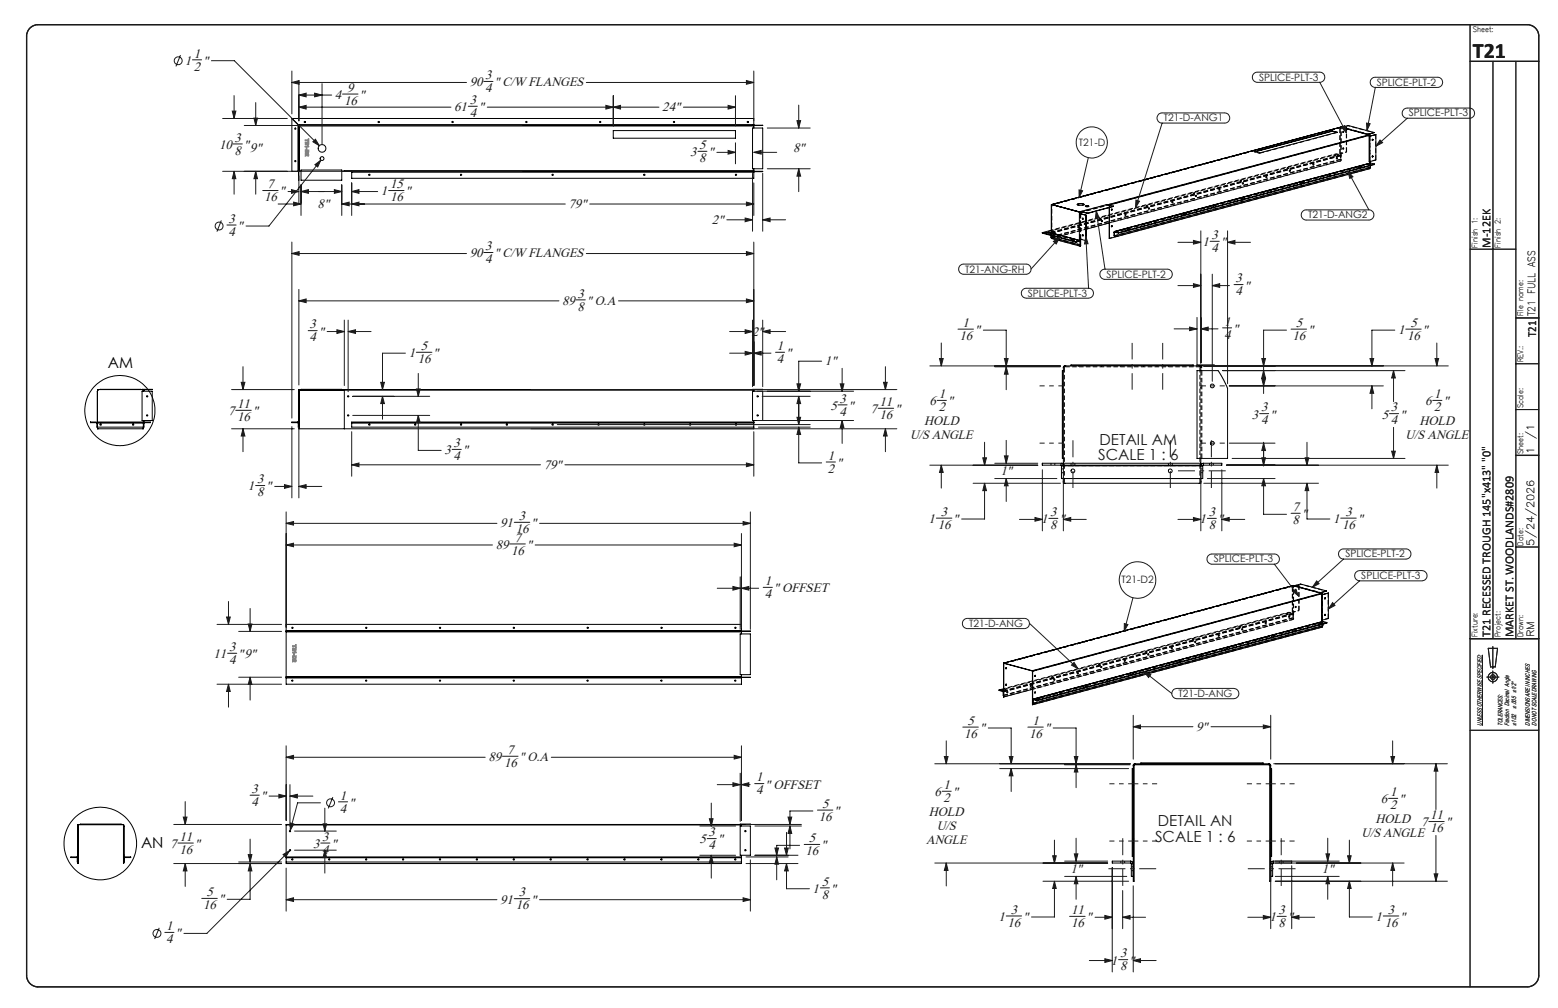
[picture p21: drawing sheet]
<svg xmlns="http://www.w3.org/2000/svg" width="432mm" height="279mm" viewBox="0 0 432 279" stroke-linecap="round" stroke-linejoin="round" font-family="sans-serif">
<defs><g id="words">
<text font-size="6.1" fill="#191924" x="408.2" y="16.1">T21</text>
<g font-size="4.2">
<text x="29.9" y="101.9">AM</text>
<text x="39.1" y="235">AN</text>
</g>
<g font-size="4.2" fill="#191924">
<text x="304.8" y="123.3">DETAIL AM</text>
<text x="304.4" y="127.5">SCALE 1 : 6</text>
<text x="320.1" y="233.3">SCALE 1 : 6</text>
<text x="320.9" y="229.1">DETAIL AN</text>
</g>
<g font-size="3.7" fill="#191924">
<text x="51.2" y="17.9">1</text>
<text x="53.7" y="16">1</text>
<text x="56.3" y="17.9">&quot;</text>
<text x="53.7" y="19.6">2</text>
<text x="130.2" y="23.9">90</text>
<text x="134.5" y="22">3</text>
<text x="137" y="23.9">&quot; C/W FLANGES</text>
<text x="92.8" y="27.4">4</text>
<text x="95.3" y="29.1">16</text>
<text x="96.2" y="25.5">9</text>
<text x="99.6" y="27.4">&quot;</text>
<text x="130.2" y="28.8">3</text>
<text x="134.5" y="25.6">4</text>
<text x="125.9" y="30.8">61</text>
<text x="130.2" y="32.4">4</text>
<text x="132.7" y="30.8">&quot;</text>
<text x="183.5" y="30.8">24&quot;</text>
<text x="60.7" y="41.3">10</text>
<text x="65" y="39.3">3</text>
<text x="67.6" y="41.3">&quot;</text>
<text x="193.8" y="41.3">5</text>
<text x="65" y="42.9">8</text>
<text x="69.3" y="42.2">9&quot;</text>
<text x="191.3" y="43.3">3</text>
<text x="193.8" y="44.9">8</text>
<text x="196.3" y="43.3">&quot;</text>
<text x="219.8" y="42.2">8&quot;</text>
<text x="74.1" y="52.2">7</text>
<text x="108.1" y="52.2">15</text>
<text x="73.2" y="55.8">16</text>
<text x="77.5" y="54.2">&quot;</text>
<text x="88" y="57.6">8&quot;</text>
<text x="105.6" y="54.2">1</text>
<text x="108.1" y="55.8">16</text>
<text x="112.4" y="54.2">&quot;</text>
<text x="157.6" y="57.6">79&quot;</text>
<text x="63.3" y="65.4">4</text>
<text x="63.3" y="61.8">3</text>
<text x="65.8" y="63.8">&quot;</text>
<text x="197.3" y="62">2&quot;</text>
<text x="130.2" y="71.4">90</text>
<text x="134.5" y="69.4">3</text>
<text x="137" y="71.4">&quot; C/W FLANGES</text>
<text x="333.3" y="68.3">1</text>
<text x="335.8" y="66.3">3</text>
<text x="335.8" y="69.9">4</text>
<text x="338.3" y="68.3">&quot;</text>
<text x="134.5" y="73">4</text>
<text x="160.1" y="82.5">3</text>
<text x="342.4" y="78.3">3</text>
<text x="342.4" y="81.9">4</text>
<text x="344.9" y="80.3">&quot;</text>
<text x="155.8" y="84.5">89</text>
<text x="160.1" y="86.1">8</text>
<text x="162.6" y="84.5">&quot; O.A</text>
<text x="85.8" y="91">3</text>
<text x="85.8" y="94.6">4</text>
<text x="88.3" y="93">&quot;</text>
<text x="208.4" y="93">2&quot;</text>
<text x="265.9" y="94.2">16</text>
<text x="266.8" y="90.6">1</text>
<text x="270.2" y="92.6">&quot;</text>
<text x="339.2" y="90.3">1</text>
<text x="339.2" y="93.9">4</text>
<text x="341.8" y="92.3">&quot;</text>
<text x="358.2" y="94.2">16</text>
<text x="359.1" y="90.6">5</text>
<text x="362.5" y="92.6">&quot;</text>
<text x="387.5" y="92.6">1</text>
<text x="390" y="94.2">16</text>
<text x="390.9" y="90.6">5</text>
<text x="394.3" y="92.6">&quot;</text>
<text x="113.3" y="99">1</text>
<text x="115.8" y="100.6">16</text>
<text x="116.7" y="97">5</text>
<text x="120.1" y="99">&quot;</text>
<text x="215.3" y="100.6">4</text>
<text x="215.3" y="97">1</text>
<text x="217.9" y="99">&quot;</text>
<text x="228.6" y="101.2">1&quot;</text>
<text x="65.7" y="113.1">11</text>
<text x="230.1" y="113.6">5</text>
<text x="232.7" y="111.6">3</text>
<text x="235.2" y="113.6">&quot;</text>
<text x="243.8" y="112.5">11</text>
<text x="257.6" y="112.4">6</text>
<text x="260.2" y="110.4">1</text>
<text x="260.2" y="114">2</text>
<text x="262.7" y="112.4">&quot;</text>
<text x="395" y="112.4">6</text>
<text x="397.5" y="114">2</text>
<text x="397.5" y="110.4">1</text>
<text x="400" y="112.4">&quot;</text>
<text x="63.2" y="115.1">7</text>
<text x="65.7" y="116.7">16</text>
<text x="70" y="115.1">&quot;</text>
<text x="232.7" y="115.2">4</text>
<text x="241.3" y="114.5">7</text>
<text x="243.8" y="116.1">16</text>
<text x="248.1" y="114.5">&quot;</text>
<text x="256.1" y="117.9">HOLD</text>
<text x="347" y="116">3</text>
<text x="349.5" y="114">3</text>
<text x="349.5" y="117.6">4</text>
<text x="352" y="116">&quot;</text>
<text x="383" y="116">5</text>
<text x="385.5" y="114">3</text>
<text x="385.5" y="117.6">4</text>
<text x="388" y="116">&quot;</text>
<text x="393.4" y="117.9">HOLD</text>
<text x="123.2" y="125.9">3</text>
<text x="125.7" y="123.9">3</text>
<text x="128.2" y="125.9">&quot;</text>
<text x="252.2" y="121.8">U/S ANGLE</text>
<text x="389.6" y="121.8">U/S ANGLE</text>
<text x="125.7" y="127.5">4</text>
<text x="150.7" y="129.9">79&quot;</text>
<text x="229.4" y="127.4">1</text>
<text x="229.4" y="131">2</text>
<text x="231.9" y="129.4">&quot;</text>
<text x="277.3" y="131.6">1&quot;</text>
<text x="68.7" y="135.9">1</text>
<text x="71.2" y="134">3</text>
<text x="71.2" y="137.6">8</text>
<text x="73.8" y="135.9">&quot;</text>
<text x="260.8" y="143">3</text>
<text x="291.1" y="143.1">3</text>
<text x="335" y="143.1">3</text>
<text x="358.2" y="141.7">7</text>
<text x="360.8" y="143.7">&quot;</text>
<text x="372.9" y="143">3</text>
<text x="138.6" y="146.2">91</text>
<text x="142.9" y="147.8">16</text>
<text x="143.8" y="144.2">3</text>
<text x="147.2" y="146.2">&quot;</text>
<text x="257.4" y="145">1</text>
<text x="259.9" y="146.6">16</text>
<text x="264.2" y="145">&quot;</text>
<text x="288.5" y="145.1">1</text>
<text x="291.1" y="146.7">8</text>
<text x="293.6" y="145.1">&quot;</text>
<text x="332.5" y="145.1">1</text>
<text x="335" y="146.7">8</text>
<text x="337.5" y="145.1">&quot;</text>
<text x="358.2" y="145.3">8</text>
<text x="369.5" y="145">1</text>
<text x="372" y="146.6">16</text>
<text x="376.3" y="145">&quot;</text>
<text x="137.4" y="152.2">89</text>
<text x="141.7" y="153.8">16</text>
<text x="142.6" y="150.2">7</text>
<text x="146" y="152.2">&quot;</text>
<text x="211.9" y="162.2">1</text>
<text x="211.9" y="165.8">4</text>
<text x="214.5" y="164.2">&quot; OFFSET</text>
<text x="59.2" y="182.5">11</text>
<text x="63.5" y="184.1">4</text>
<text x="63.5" y="180.5">3</text>
<text x="66" y="182.5">&quot;9&quot;</text>
<text x="268.1" y="200.9">5</text>
<text x="271.5" y="202.9">&quot;</text>
<text x="286.1" y="200.9">1</text>
<text x="289.5" y="202.9">&quot;</text>
<text x="331.5" y="202.5">9&quot;</text>
<text x="140.6" y="209">7</text>
<text x="267.3" y="204.5">16</text>
<text x="285.3" y="204.5">16</text>
<text x="135.4" y="211">89</text>
<text x="139.7" y="212.6">16</text>
<text x="144" y="211">&quot; O.A</text>
<text x="69.7" y="219.8">3</text>
<text x="72.2" y="221.8">&quot;</text>
<text x="94.2" y="221.6">1</text>
<text x="209.6" y="216.6">1</text>
<text x="209.6" y="220.2">4</text>
<text x="212.1" y="218.6">&quot; OFFSET</text>
<text x="259" y="220.7">6</text>
<text x="261.5" y="218.7">1</text>
<text x="264" y="220.7">&quot;</text>
<text x="385.3" y="220.7">1</text>
<text x="69.7" y="223.4">4</text>
<text x="94.2" y="225.2">4</text>
<text x="96.7" y="223.6">&quot;</text>
<text x="226.9" y="227.5">16</text>
<text x="227.8" y="223.9">5</text>
<text x="231.2" y="225.9">&quot;</text>
<text x="257.5" y="226.2">HOLD</text>
<text x="261.5" y="222.3">2</text>
<text x="382.7" y="222.7">6</text>
<text x="385.3" y="224.3">2</text>
<text x="387.8" y="222.7">&quot;</text>
<text x="396.4" y="227.1">11</text>
<text x="49.7" y="233.1">11</text>
<text x="89.3" y="233.1">3</text>
<text x="193.9" y="233.8">5</text>
<text x="196.4" y="231.8">3</text>
<text x="198.9" y="233.8">&quot;</text>
<text x="224.2" y="233.4">5</text>
<text x="259.6" y="230.1">U/S</text>
<text x="377.3" y="232.1">U/S ANGLE</text>
<text x="381.2" y="228.2">HOLD</text>
<text x="393.9" y="229.1">7</text>
<text x="396.4" y="230.7">16</text>
<text x="400.7" y="229.1">&quot;</text>
<text x="47.2" y="235">7</text>
<text x="49.7" y="236.7">16</text>
<text x="54" y="235">&quot;</text>
<text x="86.8" y="235">3</text>
<text x="89.3" y="236.7">4</text>
<text x="91.8" y="235">&quot;</text>
<text x="196.4" y="235.4">4</text>
<text x="223.3" y="237">16</text>
<text x="227.6" y="235.4">&quot;</text>
<text x="256.7" y="234">ANGLE</text>
<text x="227.7" y="245.5">5</text>
<text x="296.6" y="241.9">1&quot;</text>
<text x="366.4" y="241.9">1&quot;</text>
<text x="56.3" y="252">16</text>
<text x="57.2" y="248.4">5</text>
<text x="60.6" y="250.4">&quot;</text>
<text x="138.6" y="250.5">91</text>
<text x="143.8" y="248.5">3</text>
<text x="147.2" y="250.5">&quot;</text>
<text x="225.2" y="247.5">1</text>
<text x="227.7" y="249.1">8</text>
<text x="230.3" y="247.5">&quot;</text>
<text x="46.1" y="257.8">1</text>
<text x="142.9" y="252.1">16</text>
<text x="276.7" y="255.3">1</text>
<text x="279.3" y="256.9">16</text>
<text x="280.1" y="253.3">3</text>
<text x="283.5" y="255.3">&quot;</text>
<text x="296.8" y="253.4">11</text>
<text x="296.8" y="257">16</text>
<text x="301.1" y="255.4">&quot;</text>
<text x="351.8" y="255.4">1</text>
<text x="354.4" y="253.4">3</text>
<text x="354.4" y="257">8</text>
<text x="356.9" y="255.4">&quot;</text>
<text x="381.2" y="255.3">1</text>
<text x="383.8" y="256.9">16</text>
<text x="384.6" y="253.3">3</text>
<text x="388.1" y="255.3">&quot;</text>
<text x="46.1" y="261.4">4</text>
<text x="48.6" y="259.8">&quot;</text>
<text x="307.9" y="267.4">1</text>
<text x="310.4" y="265.4">3</text>
<text x="310.4" y="269">8</text>
<text x="313" y="267.4">&quot;</text>
</g>
<g font-size="3.4" fill="#191924">
<text x="413.1" y="68.7" transform="rotate(-90 413.1 68.7)">M-12EK</text>
<text x="425.7" y="93.4" transform="rotate(-90 425.7 93.4)">T21</text>
<text x="413.1" y="176.6" transform="rotate(-90 413.1 176.6)">T21 RECESSED TROUGH 145&quot;x413&quot; &quot;0&quot;</text>
<text x="419.4" y="176.6" transform="rotate(-90 419.4 176.6)">MARKET ST. WOODLANDS#2809</text>
</g>
<g font-size="2.8" fill="#191924">
<text x="349" y="22.4">SPLICE-PLT-3</text>
<text x="381.6" y="23.8">SPLICE-PLT-2</text>
<text x="322.6" y="33.7">T21-D-ANG1</text>
<text x="390.5" y="32.3">SPLICE-PLT-3</text>
<text x="299" y="40.4">T21-D</text>
<text x="362.5" y="60.5">T21-D-ANG2</text>
<text x="267.5" y="75.6">T21-ANG-RH</text>
<text x="306.7" y="76.9">SPLICE-PLT-2</text>
<text x="284.9" y="82.2">SPLICE-PLT-3</text>
<text x="425.5" y="87.7" transform="rotate(-90 425.5 87.7)">T21 FULL ASS</text>
<text x="425.2" y="125.8" transform="rotate(-90 425.2 125.8)">1</text>
<text x="425.2" y="121.7" transform="rotate(-90 425.2 121.7)">/1</text>
<text x="336.4" y="155.9">SPLICE-PLT-3</text>
<text x="372.9" y="154.5">SPLICE-PLT-2</text>
<text x="425.2" y="151.2" transform="rotate(-90 425.2 151.2)">5/24/2026</text>
<text x="310.9" y="161.7">T21-D2</text>
<text x="377.3" y="160.5">SPLICE-PLT-3</text>
<text x="268.6" y="173.7">T21-D-ANG</text>
<text x="425.2" y="176.6" transform="rotate(-90 425.2 176.6)">RM</text>
<text x="326.6" y="193.2">T21-D-ANG</text>
</g>
<g font-size="2.1" fill="#191924">
<text x="408.2" y="8.9">Sheet:</text>
<text x="409.5" y="68.7" transform="rotate(-90 409.5 68.7)">Finish 1:</text>
<text x="415.8" y="68.7" transform="rotate(-90 415.8 68.7)">Finish 2:</text>
<text x="422.2" y="87.7" transform="rotate(-90 422.2 87.7)">File name:</text>
<text x="422.2" y="100.4" transform="rotate(-90 422.2 100.4)">REV.:</text>
<text x="422.2" y="113.1" transform="rotate(-90 422.2 113.1)">Scale:</text>
<text x="422.2" y="125.8" transform="rotate(-90 422.2 125.8)">Sheet:</text>
<text x="422.2" y="151.2" transform="rotate(-90 422.2 151.2)">Date:</text>
<text x="409.5" y="176.6" transform="rotate(-90 409.5 176.6)">Fixture:</text>
<text x="415.8" y="176.6" transform="rotate(-90 415.8 176.6)">Project:</text>
<text x="422.2" y="176.6" transform="rotate(-90 422.2 176.6)">Drawn:</text>
</g>
<g font-size="1.7" fill="#191924">
<text x="420.2" y="196.6" transform="rotate(-90 420.2 196.6)">± .005 ±1/2°</text>
<text x="410.7" y="201.1" transform="rotate(-90 410.7 201.1)">UNLESS OTHERWISE SPECIFIED:</text>
<text x="416.4" y="201.1" transform="rotate(-90 416.4 201.1)">TOLERANCES:</text>
<text x="418.3" y="201.1" transform="rotate(-90 418.3 201.1)">Fraction Decimal Angle</text>
<text x="420.2" y="201.1" transform="rotate(-90 420.2 201.1)">±1/32</text>
<text x="424" y="201.1" transform="rotate(-90 424 201.1)">DIMENSIONS ARE IN INCHES</text>
<text x="425.9" y="201.1" transform="rotate(-90 425.9 201.1)">DO NOT SCALE DRAWING</text>
</g>
</g></defs>
<g fill="none" stroke="#191924" stroke-width=".28">
<path d="M50 15.3l-1.2 3.1M53.3 16.6h2.6M58.6 16.8h6.3l23.6 23.6M80.9 19.7v11.9M208.9 19.7v13.8M407.4 6.8v266.7M413.8 17v160M420.1 17v160M61.7 32.8h17.9M64.4 30.8h1l-.5 2zM64.6 39.9h2.6M64.9 26.5v6.3"/>
<path d="M67.7 34.8h76.9M70.4 32.7h1l-.5 2.1zM70.9 28.4v6.4M80.9 22.9l2-.6v1.1zM80.9 22.9h48.4M82.8 26.4l2-.6v1zM82.8 29.7l2-.5v1zM82.8 23.2v10.3M82.8 26.4h9.1M82.8 29.7h42.2M87.2 25.8l2.1 .6-2.1 .4zM87.4 38.6l1.1 1.8-1.8-1.1z"/>
<path d="M89.3 23.2v16.7M94.9 26.1h4.3M129.8 29.5h2.5M134.1 22.6h2.5M135 29.7h47.6M162.5 22.9h46.4M167.9 29.2l2.1 .5-2.1 .5zM170 29.7l2-.5v1zM170 26.5v8.4M189.4 29.7h14.4M201.8 29.2l2 .5-2 .5zM203.8 26.5v8.4"/>
<path d="M203.8 39.6v5.8M206.9 22.3l2 .6-2 .5zM212.7 35.5h11.8M220.9 33.4h1l-.5 2.1zM221.4 29.1v6.4M321.1 31.6l1-.3h17.3a1.41 1.41 0 0 1 1.4 1.4 1.41 1.41 0 0 1-1.4 1.4h-17.3a1.42 1.42 0 0 1-1.3-.9 1.42 1.42 0 0 1 .3-1.6zM322.1 34.1l-7.4 23.5M347.5 20.5l.8-.5h17.5a1.41 1.41 0 0 1 1.4 1.4 1.41 1.41 0 0 1-1.4 1.4h-17.3a1.42 1.42 0 0 1-1.3-.8 1.42 1.42 0 0 1 .3-1.5zM365.8 22.8l7.4 14M371.8 35.3l.9-.5 .5 2zM378.7 34.1l1 .2-.9 1.9zM380.1 21.9l.9-.5h17.4a1.41 1.41 0 0 1 1.4 1.4 1.41 1.41 0 0 1-1.4 1.4h-17.2a1.42 1.42 0 0 1-1.3-.8 1.42 1.42 0 0 1 .2-1.5z"/>
<path d="M381.2 24.2l-2.4 12M382.5 38.8l.7 .7-1.9 1zM389.1 30.3l.9-.3h17.3a1.41 1.41 0 0 1 1.4 1.4 1.41 1.41 0 0 1-1.4 1.4h-17.3a1.4 1.4 0 0 1-1.3-.9 1.4 1.4 0 0 1 .4-1.6zM390 32.8l-8.7 7.7M61.7 47.5h82.9M64.9 47.5l.5 2h-1zM64.9 47.5v6.3M70.9 47.5l.5 2h-1zM70.9 47.5v6.3M72.8 52.8h4.3M77.1 56.6h6.3M79.8 53.1h3"/>
<path d="M80.8 52.6l2 .5-2 .5zM81.4 56l2 .6-2 .4zM82.8 48.8v7.5M83.4 53.1l2.1-.5v1zM83.4 51.2v8.5M83.4 53.1h11.3M87.3 45.6l1.6-1.2-.8 1.9zM88.9 44.4l-14.4 18.3h-6.3M92.7 52.6l2 .5-2 .5zM94.7 56.6l2.1-.6v1zM94.7 51.2v8.5M94.7 56.6h62"/>
<path d="M97.5 53.1l2-.5v1zM97.5 56.6l2-.6v1zM97.5 50.7v9M97.5 53.1h7.2M107.7 52.8h4.3M163.4 56.6h45.5M193.4 41.9h2.5M198.7 42.2h5.1M201.8 41.7l2 .5-2 .5zM206.9 56l2 .6-2 .4zM208.6 48v16.1M208.9 42.2l2.1-.5v1z"/>
<path d="M208.9 50.7v9M208.9 42.2h6.4M211.4 48v16.1M212.7 46.8h11.8M221.4 46.8l.5 2h-1zM221.4 46.8v6.3M299 52.6l1 .3-.9 1.8zM301.6 43.7l-2.5 11M303.8 58.5l.8 1.9-1 .1zM303.8 58.5l2.4 16.1M314.8 55.5l1 .3-1.1 1.8zM361 58.6l.9-.4h17.5a1.41 1.41 0 0 1 1.4 1.4 1.41 1.41 0 0 1-1.4 1.4h-17.3a1.42 1.42 0 0 1-1.3-.8 1.42 1.42 0 0 1 .2-1.6z"/>
<path d="M373.6 47.4l1.4 1.6-.9 .5zM373.6 47.4l5.8 10.7M61.3 61.1l-1.2 3.1M62.9 62.4h2.5M80.9 70.3l2-.6v1.1zM80.9 67.1v48.8M80.9 70.3h48.4M134.1 70h2.5M162.5 70.3h46.4M201.4 60.9h7.2M206.5 60.4l2.1 .5-2.1 .6zM206.9 69.7l2 .6-2 .5z"/>
<path d="M208.9 67.1v39.8M211.4 60.9l2-.5v1.1zM211.4 60.9h6.3M266 73.7l.9-.5h17.4a1.41 1.41 0 0 1 1.4 1.4 1.41 1.41 0 0 1-1.4 1.4h-17.2a1.44 1.44 0 0 1-1.3-.8 1.44 1.44 0 0 1 .2-1.5zM292 66.9l1.7-1.1-1 1.8zM293.7 65.8l-7.9 8.8M301 65.6l.6 2h-1zM301 65.6l.7 14.3M305.2 75.1l.9-.5h17.4a1.41 1.41 0 0 1 1.4 1.4 1.41 1.41 0 0 1-1.4 1.4h-17.3a1.4 1.4 0 0 1-1.3-.8 1.4 1.4 0 0 1 .3-1.5zM326.5 67.2h6.3M326.5 79.2h6.3M330.8 66.6l2 .6-2 .5z"/>
<path d="M330.8 78.6l2 .6-2 .5zM332.8 64v36.6M335.4 66.9h2.5M336 79.2l2-.6v1.1zM336 76v29.7M336 79.2h4.7M340.2 67.2l2.1-.6v1.1zM340.2 64v42.4M340.2 67.2h6.4M342 78.9h2.5M407.4 69.1h12.7M82.8 83.4l2-.5v1z"/>
<path d="M82.8 80.2v26.5M82.8 83.4h72.1M85.4 91.7h2.5M90.7 91.9h4.7M93.4 91.4l2 .5-2 .5zM95.4 88.7v18.2M96.5 91.9l2-.5v1zM96.5 88.7v19.9M96.5 91.9h6.3M112.4 97.9h-6.4v10.1M115.4 97.6h4.3M159.7 83.1h2.5"/>
<path d="M171.4 83.4h37.5M202.2 91.9h6.4M202.2 97.9h6.4M206.5 91.4l2.1 .5-2.1 .5zM206.5 97.4l2.1 .5-2.1 .5zM206.9 82.9l2 .5-2 .5zM208.6 88.7v18.5M208.9 97.9l2.1-.5v1zM208.9 97.9h4.8M211.4 91.9l2-.5v1zM211.4 91.9h6.3M211.4 88.7v18.5"/>
<path d="M214.9 97.6h2.6M260.4 99.4h1l-.5 2zM260.9 95.1v6.3M265.5 91.2h4.3M272.5 91.5h6.4v9.9M278.4 99.4h1l-.5 2zM283.5 80.2l.8-.3h17.4a1.38 1.38 0 0 1 1.4 1.4 1.38 1.38 0 0 1-1.4 1.4h-17.3a1.39 1.39 0 0 1-1.3-.9 1.39 1.39 0 0 1 .4-1.6zM325.4 91.2h6.4M329.7 90.7l2.1 .5-2.1 .5zM331.8 88v13.5M332.8 91.2l2.1-.5v1zM332.8 91.2h4.8"/>
<path d="M338.8 90.9h2.5M349.7 99.4h1l-.5 2zM356.6 91.5h-6.4v17.6M357.8 91.2h4.3M379.7 99.4h1l-.5 2zM386.6 91.5h-6.4v9.9M389.6 91.2h4.3M397.7 99.4h1l-.5 2zM398.2 95.1v6.3M64.2 118.9h17.4M64.2 108h17.4M65.3 113.7h4.3"/>
<path d="M66.9 106h1l-.6 2zM67.3 118.9l.6 2h-1zM67.3 101.6v6.4M67.3 118.9v6.3M80.9 118.3v19.7M82.8 118.3v19.7M97.5 119.7v12.3M97.8 115.1h21.3M97.8 109.9h21.3M105.5 106h1l-.5 2zM106 109.9l.5 2h-1zM106 109.9v6.3"/>
<path d="M115.4 107.8h1.1l-.6 2.1zM115.9 115.1l.6 2.1h-1.1zM115.9 115.1v9.7h6.4M115.9 103.5v6.4M147.2 118.9h101.4M147.2 108h101.4M154.4 117.7h70.1M208.9 119.7v12.3M209.8 108.4h26.8M209.8 116.6h26.8M210.2 118.4h14.3M211.2 109.9h13.3"/>
<path d="M220.9 115.7h1l-.5 2zM220.9 106.4h1l-.5 2zM221.4 118.4l.5 2h-1zM221.4 109.9l.5 2h-1zM221.4 118.4v9.9h6.3M221.4 109.9v7.8M227.7 100.1h-6.3v8.3M232.3 112.2h2.5M232.9 106.4h1l-.5 2zM233.4 116.6l.5 2h-1zM233.4 102.1v6.3M233.4 116.6v6.3"/>
<path d="M243.4 113.2h4.3M244.9 106h1l-.5 2zM245.4 118.9l.5 2h-1zM245.4 101.6v6.4M245.4 118.9v6.3M257.7 101.4h36.2M259.8 111h2.5M275.7 101.7h18.2M278.9 101.7l.5 2h-1zM278.9 101.7v6.3M333.6 101.4h67.8M338.9 102.7h50.5"/>
<path d="M340.7 107h42.7M349.1 114.7h2.5M349.7 105h1l-.5 2zM350.2 102.7l.5 2.1h-1zM380.2 107l.5 2h-1zM380.2 107v6.3M385.1 114.7h2.5M386.2 102.7l.5 2.1h-1zM386.2 102.7v8.6M386.2 118.5v8.6M397.1 111h2.5M420.1 113.5h6.4"/>
<path d="M420.1 100.8h6.4M70.8 134.6h2.6M76.1 134.8h4.8M78.8 134.3l2.1 .5-2.1 .6zM82.8 134.8l2-.5v1.1zM82.8 134.8h6.4M97.5 128.8l2-.5v1.1zM97.5 128.8h52.3M125.3 124.6h2.5M156.6 128.8h52.3M206.9 128.3l2 .5-2 .6zM229 128.1h2.5"/>
<path d="M257.7 128.9h29.9M260.9 128.9l.5 2.1h-1zM260.9 128.9v6.4M269.7 133.9h24.2M272.4 126.9h1l-.5 2zM272.9 133.9l.5 2.1h-1zM272.9 133.9v10h-6.4M272.9 122.6v6.3M275.7 132.6h17.2M275.7 128.4h11.9M278.4 126.4h1l-.5 2zM278.9 132.6l.5 2.1h-1z"/>
<path d="M278.9 122.1v6.3M278.9 132.6v6.4M288.9 130.2v16.9M294.7 132.3v14.8M332.8 131.3v15.8M333.6 133.9h31.8M334.6 132.6h18.8M338.6 130.2v16.9M339.9 128.9h61.5M340.7 122.8h12.7M341.5 127.1h47.9M349.7 126.9h1l-.5 2z"/>
<path d="M350.2 132.6l.5 2.1h-1zM350.2 122.8l.5 2.1h-1zM350.2 122.6v6.6M350.2 132.6v10h6.4M361.7 126.9h1l-.5 2zM362.2 133.9l.5 2.1h-1zM362.2 133.9v10h6.4M362.2 122.6v6.3M385.7 125.1h1l-.5 2zM398.2 128.9l.5 2.1h-1zM398.2 128.9v6.4M79.3 145.1l2.1-.5v1z"/>
<path d="M79.3 151.1l2.1-.5v1zM79.3 141.9v32M79.3 145.1h58.4M79.3 151.1h57.2M141.3 150.8h4.3M142.5 144.8h4.3M148.3 151.1h57.2M149.5 145.1h58.5M203.5 150.6l2 .5-2 .5zM205.1 159.9v14.5M205.5 147.9v26M206 144.6l2 .5-2 .5z"/>
<path d="M208 141.9v32.5M259.5 143.6h4.3M282.5 144h6.4M286.8 143.4l2.1 .6-2.1 .5zM290.7 143.7h2.5M294.7 144l2.1-.6v1.1zM294.7 144h6.4M326.5 144h6.3M330.8 143.4l2 .6-2 .5zM334.6 143.7h2.5M334.9 154l.9-.4h17.4a1.41 1.41 0 0 1 1.4 1.4 1.41 1.41 0 0 1-1.4 1.4h-17.3a1.44 1.44 0 0 1-1.3-.9 1.44 1.44 0 0 1 .3-1.5zM338.6 144l2.1-.6v1.1z"/>
<path d="M338.6 144h6.4M353.2 156.4l6.7 8.8M357.8 142.3h2.6M371.3 152.6l.9-.4h17.4a1.41 1.41 0 0 1 1.5 1.4 1.41 1.41 0 0 1-1.5 1.4h-17.2a1.42 1.42 0 0 1-1.3-.9 1.42 1.42 0 0 1 .2-1.5zM371.6 143.6h4.3M372.4 154.9l-8.7 7.9M375.8 158.6l1-.4h17.3a1.43 1.43 0 0 1 1.4 1.4 1.43 1.43 0 0 1-1.4 1.4h-17.3a1.44 1.44 0 0 1-1.2-.8 1.44 1.44 0 0 1 .2-1.6zM420.1 151.6h6.4M60.1 173.1h17.9M62.8 171h1l-.5 2.1zM63.3 166.7v6.4M66.1 175h11.9"/>
<path d="M68.8 173h1l-.5 2zM69.3 168.7v6.3M198.8 163.1h6.3M203.1 162.6l2 .5-2 .5zM205.5 163.1l2-.5v1zM205.5 163.1h4.8M211.5 162.8h2.6M267.1 171.9l.9-.5h15.9a1.41 1.41 0 0 1 1.4 1.4 1.41 1.41 0 0 1-1.4 1.4h-15.8a1.4 1.4 0 0 1-1.3-.8 1.4 1.4 0 0 1 .3-1.5zM285.3 172.8l13.5 12.6M311.6 172.8l1 .3-1 1.8zM314 165.7l-2.4 9.2M358.3 163.9l.8-.6 .8 1.9z"/>
<path d="M364.9 161l.7 .8-1.9 1zM369.3 167l.7 .8-1.8 1zM376.8 161l-8.6 7.8M407.4 177h19.1M412.5 179.7h2.5l-.6 5.2h-1.3zM413.7 179.2v6.1M60.1 189.7h17.9M63.1 181.1h2.5M63.3 189.7l.5 2h-1zM63.3 189.7v6.3M66.1 187.7h11.9M69.3 187.7l.5 2h-1z"/>
<path d="M69.3 187.7v6.4M297.7 183.6l1.1 1.8-1.8-1zM314.1 198.3v12.1M317 186.1l1.9 .9-.6 .8zM317 186.1l7.8 6.1M325.2 191.2l1-.4h15.7a1.43 1.43 0 0 1 1.5 1.4 1.43 1.43 0 0 1-1.5 1.5h-15.7a1.45 1.45 0 0 1-1.3-1 1.45 1.45 0 0 1 .3-1.5zM352.2 198.3v12.1M410.9 181.5v19.6M412.1 187.7h3.3M413.7 186v3.4M79.3 209.9l2.1-.5v1zM79.3 206.7v20.7"/>
<path d="M79.3 209.9h55.2M80.4 217.5v11.6M139.3 209.6h4.3M152.8 209.9h52.7M198.8 217.5h6.3M203.1 217l2 .5-2 .5zM203.5 209.4l2 .5-2 .5zM205.1 214.3v13.4M205.5 217.5l2-.5v1zM205.5 206.7v20.7M205.5 217.5h2.4M209.2 217.2h2.5"/>
<path d="M259.1 211.7h54.1M261.1 219.3h2.5M261.7 209.7h1l-.4 2zM262.3 205.4v6.3M266.8 201.5h4.3M273.9 201.8h6.3v9.9M277.1 213h35.7M279.7 209.7h1l-.5 2zM280.2 213l.5 2.1h-1zM280.2 213v6.4M284.9 201.5h4.2M291.9 201.8h6.3v9.9"/>
<path d="M295.1 212h18.1M297.7 209.7h1l-.5 2zM298.2 212l.5 2h-1zM298.2 212v6.3M314.1 201.4l2-.5v1.1zM314.1 201.4h16.5M335.6 201.4h16.6M350.1 200.9l2.1 .5-2.1 .6zM353 211.7h48.1M385.5 209.7h1l-.5 2zM386 205.4v6.3M398 211.7l.5 2h-1z"/>
<path d="M398 211.7v12.7M407.4 202.4h19.1M48.2 239.4h29.8M48.2 228.5h29.8M49.3 233.7h4.3M50.8 226.5h1l-.5 2zM51.3 239.4l.5 2h-1zM51.3 222.2v6.3M51.3 239.4v6.3M66.1 238.9h11.9M68.8 236.9h1l-.5 2zM69.3 239.4l.5 2h-1z"/>
<path d="M69.3 239.4v9.9h-6.3M69.3 232.6v6.3M69.3 220.4h2.6M74.6 220.7h4.7M77.3 220.2l2 .5-2 .5zM78.5 236.9l1.8-1.1-1.1 1.8zM80.3 235.8l-23 22.9h-6.3M80.4 220.7l2-.5v1zM80.4 220.7h6.3M80.5 228.1l.9 .3-1 1.8zM81.6 230.4h11.6M81.6 235.7h11.6"/>
<path d="M88.8 222.5h-6.3l-2.1 7.7M88.9 233.7h2.5M89.5 228.4h1l-.5 2zM90 235.7l.5 2h-1zM90 224v6.4M90 235.7v6.3M92.3 220.9l-1.3 3.2M93.8 222.2h2.5M194 229h9.9M194 237.1h9.9M196 232.4h2.5M196.6 226.9h1l-.5 2.1z"/>
<path d="M197.1 237.1l.5 2h-1zM197.1 222.6v6.4M197.1 237.1v6.3M206.8 239.4h14.4M206.8 228.5h15.3M206.8 237.5h11.6M208 238.3v14.3M209.2 229h12.9M209.2 237.1h12M214.8 235.1h1l-.5 2zM215.3 237.5l.5 2h-1zM215.3 237.5v6.4"/>
<path d="M217.5 235.1h1l-.5 2zM218 239.4l.5 2h-1zM218 239.4v6.9h6.3M218 230.7v6.4M218.4 226.5h1l-.5 2zM218.9 229l.5 2h-1zM218.9 229v6.3M221.6 234.3h-6.3v2.8M222.9 234.1h4.3M225.3 224.8h-6.4v3.7M226.6 224.5h4.2M259.1 239.2h47.9"/>
<path d="M262.3 239.2l.4 2.1h-1zM262.3 239.2v6.4M291.7 237.2h1l-.5 2zM292.2 232.9v6.3M295.1 238.7h11.9M297.7 236.7h1l-.5 2zM298.2 232.3v6.4M352.2 240v17.4M353.4 238.7h17.8M353.4 239.2h35.7M358 240v17.4M367.5 236.7h1l-.5 2z"/>
<path d="M368 232.3v6.4M373.5 237.2h1l-.5 2zM374 232.9v6.3M384.8 221.3h2.6M386 239.2l.5 2.1h-1zM386 239.2v6.4M396 227.7h4.3M398 231.6v12.7M44.1 257.2l-1.2 3.1M45.7 258.4h2.5M55.9 249h4.3M79.3 249.4l2.1-.6v1.1z"/>
<path d="M79.3 240.6v12M79.3 249.4h58.4M142.5 249.1h4.3M149.5 249.4h58.5M206 248.8l2 .6-2 .5zM227.4 246.1h2.5M278.9 253.9h4.2M289.1 244.3h23.7M292.2 244.3l.5 2h-1zM292.2 244.3v9.9h-6.3M295.1 242.9h17.2M296.4 254h4.3"/>
<path d="M298.2 242.9l.5 2.1h-1zM298.2 242.9v6.4M303.5 254.2h4.8M306.2 253.8l2.1 .4-2.1 .6zM308.3 240.5v28.9M311.1 254.2l2.1-.4v1zM311.1 254.2h6.4M311.1 246.8v10.6M314.1 245.5v23.9M345.8 254.2h6.4M350.1 253.8l2.1 .4-2.1 .6zM353.4 244.3h47.7"/>
<path d="M353.4 242.9h17.8M353.9 254h2.6M358 254.2l2-.4v1zM358 254.2h6.3M368 242.9l.5 2.1h-1zM368 242.9v6.4M374 244.3l.5 2h-1zM374 244.3v9.9h6.3M383.4 253.9h4.3M397.5 242.2h1l-.5 2.1zM301.9 266.2h6.4M306.2 265.7l2.1 .5-2.1 .6z"/>
<path d="M310 266h2.6M314.1 266.2l2-.5v1.1zM314.1 266.2h6.3"/>
<circle cx="49.4" cy="16.9" r="1.09"/>
<circle cx="302.6" cy="39.5" r="4.3"/>
<circle cx="60.7" cy="62.7" r="1.08"/>
<circle cx="315.3" cy="160.8" r="5.1"/>
<circle cx="413.7" cy="187.7" r=".66"/>
<circle cx="413.8" cy="187.7" r="1.29"/>
<circle cx="91.6" cy="222.5" r="1.09"/>
<circle cx="43.5" cy="258.7" r="1.09"/>
</g>
<path d="M8.2 7.9l.8-.7 1.3-.4h413a3.2 3.2 0 0 1 3.2 3.2v260.4a3.2 3.2 0 0 1-3.2 3.1h-412.8a3.2 3.2 0 0 1-3.1-3.1v-260.6l.4-1.3zM407.4 17h19.1M420.1 88.1h6.4M420.1 126.2h6.4M407.4 177h19.1" fill="none" stroke="#191924" stroke-width=".35"/>
<g fill="none" stroke="#000" stroke-width=".28">
<path d="M80.9 32.8v14.7h1.7M80.9 32.8h128v1.7M80.9 32.8l1.9 1.9M82.6 34.8h.2M82.6 34.7h128.8l-2.8 .1M82.6 34.7v12.8M82.8 34.5v.2M82.8 34.5h126.1M82.8 34.8v.1M82.8 34.5v.3M82.8 34.9v12.4M82.8 34.9h126.1"/>
<path d="M82.9 34.8v12.7M170 36.2h33.8v2.1h-33.8zM208.6 35.5h2.8v11.3h-2.8zM208.9 34.5v.2M208.9 34.8v.1M208.9 34.9v.6M369.3 36.3v.1M369.3 36.4l-21.5 5.7M369.3 36.4l1.2 .3M371.7 35.2h.1M371.7 35.2l-80.2 21.5M371.7 35.2h.2"/>
<path d="M371.8 35.3l7.2 2M371.8 35.3l7.2 1.9M371.8 35.3l1.8-.5 7.2 1.9M379 37.2v.1M379.2 37.2l.4 .1M379.5 37.8v7M379.5 37.8h.1M379.6 37.3l.1 .2M379.6 37.3l-72.2 19.4M379.7 37.5l-72.2 19.3M379.7 37.5v.2M380.4 38.6v.3"/>
<path d="M380.8 36.7l-1.8 .6M380.8 36.7l-1.8 .5M381.3 37.3v7l-1.8 .5M381.3 37.3l-1.8 .5M82.6 47.5h.1M82.8 47.3v.2M82.8 47.1l-.1 2.9 .1-2.5M82.8 47.3h.1M82.8 47.5h.6M83.4 47.1h11.3v2.9h-11.3zM94.7 47.5l116.7 .1-2.8-.1M95.4 47.3v.2z"/>
<path d="M95.4 47.3h113.5M97.5 47.5v.2M97.5 47.7v1.7h111.4v-1.7M97.5 47.7h111.4M208.9 47.3v.2M208.9 47.6v.1M208.9 46.8v.5M291.4 56.7h.1M291.5 56.7l-.1 7.8M291.5 56.7h.1M291.5 56.7l8 2.1M291.5 56.7l7.9 2.1"/>
<path d="M298.6 56.6l.5-.2a1.1 1.1 0 0 1 1.3 .3l-1.2 .2zM298.6 56.7l.6-.2 1.2 .2M299.2 59.2l1.8 .5M299.2 59.2v7l1.8 .5M299.4 58.8v.2M299.4 59v.2M299.5 58.9h.1M299.5 58.8v.4M299.6 58.6l1.8 .6M299.6 58.6l1.8 .5M299.8 58.7l-.3 .1M300 58.8l-.5 .1"/>
<path d="M300.8 57.1l1 .1-.8 .1zM300.8 57.2h1M301 59.7v7M301 59.7h.1M301.4 59.1v.1M307.3 56.8h.2M307.4 56.7h.1M307.4 56.8h.1M307.4 57.5l.1 8.6M307.4 56.7l-.2 .1M307.4 56.7v.1M307.5 56.8v.1"/>
<path d="M307.5 57.5v8.6M308.2 58l-.1 .2M308.6 57.2l-7.2 2M308.6 57.2l-7.2 1.9M308.6 57.2l-1.8-.5-7.2 1.9M328.1 59.8h.1M328.5 59.1l.3 .1zM336.3 57.6h-.1M344.4 55.4l-.1 .1M344.7 54.8h.3zM347.7 42.1l21.6-5.8 1.3 .4-21.5 5.7zM352.4 53.3h.1"/>
<path d="M360.5 51.1h.1M360.9 50.5h.3zM368.5 48.9h.1M376.7 46.7l-.1 .1M377 46.1h.3zM379.5 44.8h.1M379.7 44.8v.4M379.7 46.4v.3l-72.2 19.4M379.8 45.2h.1M379.8 45.9v.5l-70.9 19M379.8 45.2l-70.9 19M379.8 45.2l1.1 .3"/>
<path d="M380.4 43.2v.3M380.9 45.5l-70.9 19M380.9 45.5l-70.9 19.1M288.9 64.5h2.4M288.9 64.5l9.3 2.6M288.9 64.5l9.3 2.5M291.1 64.8h.4zM291.2 64.5h.1M291.2 64.5l8.2 2.2M291.3 65.3v.4l8 2.2M291.3 64.5h-.1M291.4 65.8v.3l8 2"/>
<path d="M291.4 63.8l-2.5 .7M291.4 64.4l-.2 .1M291.8 65.4h.1M296.9 66.3l.3 .1zM297.5 66.9l.1 .1M298.2 67v.1M299.2 66.9h.1M299.3 66.7v.2M299.3 66.9h.1M299.3 66.7l-1.1 .3M299.3 66.7v1.2M299.3 66.9l-1.1 .2"/>
<path d="M299.4 66.3v1.8M299.4 67.9h-.1M299.5 68.1l-.1 .1M299.5 66.3v1.8M299.5 68.1h-.1M300 60.5l.1 .3M300 65.1l.1 .3M307.4 61.8l-6.4 1.7M308.2 62.5l-.1 .3M308.8 64.3l.1 .1M308.8 64.3l.1 1.1M308.9 64.3v.1"/>
<path d="M308.9 64.2l-.1 .1M308.9 64.2l1.1 .3M308.9 64.3l1.1 .3M308.9 64.2v1.2M309 64.3l-.1 .1M310 64.5v.1M312.1 64.1h-.1M312.4 63.4l.3 .1zM320.1 61.9h-.1M26.8 117.2h.1M26.8 117.2v1.2h13.1v-1.2M26.8 117.2h13.1"/>
<path d="M27 118.7l.1 .2h12.6v-.2M27 117.2h.1M27 108.1h.1M27 108.1v8.9M27 117.2l.1 1.7M27 108.4v8.2M27.1 118.8v.1M27.2 108l-.2 .1M27.2 108h.1M27.2 108l15-.1-2.8 .1M27.2 108l-.2 .2M27.7 108h11.3"/>
<path d="M39.4 108.4h2.8v8.2h-2.8zM39.6 108l.1 .2M39.7 118.8v.1M39.7 117.2h.1M39.7 108.1h.1M39.7 108v.4M39.7 116.6v.6M39.7 117.2v1.7M39.7 117h-14.6v.2h14.6M40 117l-.3 .2M40 117.2h-.1M40 117h1.7v.2h-1.7"/>
<path d="M40 117v.2M82.6 117.2v-.2l.2 .1v.1h-.1M82.6 117.2h.1M82.7 117.2v1.2h.1M82.8 117.2h.1M82.8 108.4v8.2M82.8 117h-1.9v.2h1.7M82.8 118.7h.1M82.8 108.2v10.5M82.9 118.7v.2M82.9 108.1v10.6M82.9 108v.1"/>
<path d="M82.9 108.1h12.5M83.4 108h11.3M95.4 108.1v-.1v10.9M97.5 117.2h.1M97.5 117.2h111.4M97.5 117.2v1.2h111.4M208.6 108l2.8-.1-128.6 .1v.2M208.6 108.4h2.8v8.2h-2.8zM208.9 117.2v1.7h-126.1v-.2M208.9 108v.1M208.9 117.2h.1M208.9 117h-111.4v.2"/>
<path d="M208.9 108.1l-126.1 .1M208.9 108.1v.3M208.9 116.6v.6M294.7 101.8h.1M294.7 101.9v26.5M294.7 102.7h-.3v24.4h.3M295.1 101.4l-.4 .4M295.1 101.4h.1M295.2 101.4h41.5l-.2-.3h-4.7v.3M295.2 101.4l-.5 .5M296.8 101.4v-.3h33.9v.3M331.8 102.7h5.8l2.5 4.7 .1 19.7h-8.4z"/>
<path d="M332.4 101.4l.4 .5M332.8 101.7v.1M332.8 101.7h.1M332.8 101.8h.1M332.8 101.4v.3M332.8 101.9v.8M294 128.9l.2 .2M294.2 129.1v3.5h39.1v-3.5M294.2 129.1h39.1M294.7 128.9v.2zM294.7 133.5l.4 .4h37.3l.4-.4M294.7 129.1v4.8h.3"/>
<path d="M295 133.9h.1M332.5 133.9h.1M332.8 128.9v.2M332.8 128.4h-43.9v.5h43.9M332.8 127.1v1.8M332.8 129.1v4.8h-.3M333.5 128.4l-.4 .1-.3 .6M333.5 128.9l-.2 .2M333.5 128.4h5.1v.5h-5.1M333.5 128.4v.5M79.3 174.8v.2M79.3 175v.2"/>
<path d="M79.3 175l128.7-.1-2.9 .1M79.3 174.8v-1.7h126.2v1.7M79.3 175.2v12.4M79.3 174.8h126.2M79.3 175.2h126.2M205.1 175.7h2.9v11.3h-2.9zM205.5 174.8v.1M205.5 175v.2M205.5 175.2v.5M339.8 179.6l.3 .1zM346 178.5h.1M352.6 176.8h-.1"/>
<path d="M352.9 176.1l.3 .1zM358.5 162.3h.1M358.5 162.3l-80.3 21.5M358.5 162.3h.2M358.7 162.3l7.1 2.1M358.7 162.3l7.1 2M358.7 162.3l1.8-.4 7.1 1.9M359 175h.1M365.6 173.3h-.1M365.8 164.3v.1M365.9 172.6l.3 .1zM366.1 164.3l.3 .1"/>
<path d="M366.3 164.9l.1 7M366.3 164.9h.1M366.4 164.9v7M366.4 164.4l.1 .1M366.4 164.4l-80.3 21.5M366.5 164.5l-80.3 21.6M366.5 173.5v.3l-80.3 21.5M366.5 164.5v.3M366.5 171.9v.4M366.6 172.3h.1M366.6 173v.5l-80.3 21.5M366.7 172.3l-80.4 21.5"/>
<path d="M366.7 172.3l1 .2M367.2 170.3h.1v.3zM367.2 165.7h.1v.3zM367.2 165.7v.3M367.2 170.3v.3M367.6 163.8l-1.8 .6M367.6 163.8l-1.8 .5M367.7 172.5v.2l-80.3 21.5M367.7 172.5l-80.3 21.6M368.2 164.4v7l-1.8 .5M368.2 164.4l-1.8 .5M368.2 164.4l-1.9 .5"/>
<path d="M79.3 187.7v.2M79.3 187.6v.1M79.3 187.7l128.7 .1-2.9-.1M79.3 187.9v1.8h126.2v-1.8M79.3 187.9h126.2M79.3 187.6h126.2M205.5 187.8v.1M205.5 187.6v.1M205.5 187v.6M276.9 191.2l1.1 .3M276.9 191.2l1.1 .5M278 191.5v.2"/>
<path d="M278 191.7h.1M278 191.7l.1 1.1M278.1 183.9l.1 9.3M278.1 190.9l-1.2 .3M278.1 183.9h.2M278.1 191.5h-.1M278.2 183.8l-.1 .1M278.2 183.9v9.3M278.2 183.8l7.9 2.1M278.2 183.9l7.9 2.1M278.2 183.8v.1M278.9 185.1l-.1 .2"/>
<path d="M278.9 189.7l-.1 .2M286.1 185.9l.1 .2M286.1 186v.1M286.1 185.9v.1M286.1 186.1h.1M286.1 186.1l.1 9.2M286.1 191.1l-7.9 2.1M286.2 194.9l.1 .1M286.2 186.1v9.2M286.3 193.9v1.1M286.3 193.8l-.1 .2h.2M286.3 193.9l1.1 .3"/>
<path d="M286.3 193.8v.1M286.3 193.8l1.1 .3M286.9 187.2l-.1 .3M286.9 191.8l-.1 .3M287.3 194.2h.1M287.4 194.1v.1M287.8 193.6h.3zM294 192.5h-.1M300.4 190.7h.1M300.8 190.1h.3zM307 189h-.1M313.4 187.3h.1"/>
<path d="M313.8 186.6l.3 .1zM320 185.5h-.1M326.4 183.8h.1M326.8 183.1l.3 .1zM333 182h.1M339.5 180.3h-.1M314.1 213h-.3v24.4h.3M314.1 212.1v32.2h.2v-32.2M314.1 212.1h.2M314.5 212l-.2 .1M314.5 211.7l-.4 .4M314.5 212h37.2"/>
<path d="M314.5 211.7v.3M314.5 211.7h37.2M316.2 211.7v-.2h33.9v.2M351.7 212l.2 .1M351.7 211.7l.5 .4M351.7 211.7v.3M351.9 212.1v32.2h.3v-32.2M351.9 212.1h.3M352.2 213h.2v24.4h-.2M19.6 237.5h1.8l.2 .2h-2zM21.4 237.7h.1M21.4 237.5v1.4h.2"/>
<path d="M21.6 229v8.1M21.6 228.7v10.7l.1-10.7M21.6 228.7h.1M21.7 228.6v.1M21.7 228.5l-.1 .2M21.7 228.6h12.4M21.7 228.5v.1M21.7 228.5h12.4M22.3 228.5h11.3M34.1 228.6l.1 .1M34.1 228.5l.2 .2M34.1 228.5v.1"/>
<path d="M34.2 228.7v10.7l.1-10.7M34.2 228.7h.1M34.3 229v8.1M34.5 237.7v1.2h-.2M34.5 237.7h.1M34.5 237.5l-.2 .2h.2M34.5 237.5h1.7v.2h-1.7M34.5 237.5v.2M79.3 237.7h.1M79.3 237.7h126.2M79.3 238.9h126.2M79.3 237.5h126.2"/>
<path d="M79.3 228.7v10.7h126.2v-2.3M79.3 228.7h126.2M205.1 228.5l2.9-.1-128.7 .1v.2M205.1 229h2.9v8.1h-2.9zM205.5 237.7h.1M205.5 228.5v.2M205.5 228.7v.3M313.4 239.2l.1 .2M313.4 238.7l.5 .2 .2 .5h-.6M313.4 238.7v.5M313.4 238.7h-5.1v.5h5.1M313.5 239.4v3.5h.6"/>
<path d="M352.7 239.4v3.5h-.5M352.8 239.2l-.1 .2M352.8 238.7a.66 .66 0 0 0-.6 .7h.5M352.8 238.7h5.2v.5h-5.2M352.8 238.7v.5"/>
<circle cx="81.8" cy="35.7" r=".18"/>
<circle cx="84.5" cy="33.8" r=".19"/>
<circle cx="104.9" cy="33.8" r=".19"/>
<circle cx="125.4" cy="33.8" r=".19"/>
<circle cx="145.9" cy="33.8" r=".19"/>
<circle cx="166.3" cy="33.8" r=".19"/>
<circle cx="186.8" cy="33.8" r=".19"/>
<circle cx="207.2" cy="33.8" r=".19"/>
<circle cx="380.4" cy="38.8" r=".15"/>
<circle cx="81.8" cy="44.7" r=".18"/>
<circle cx="89.2" cy="44" r=".52"/>
<circle cx="89.3" cy="41.1" r="1.07"/>
<circle cx="102.4" cy="48.5" r=".19"/>
<circle cx="127.8" cy="48.5" r=".19"/>
<circle cx="153.2" cy="48.5" r=".19"/>
<circle cx="178.6" cy="48.5" r=".19"/>
<circle cx="204" cy="48.5" r=".19"/>
<circle cx="308.1" cy="58.1" r=".15"/>
<circle cx="380.4" cy="43.4" r=".15"/>
<circle cx="300.1" cy="65.2" r=".13"/>
<circle cx="300.1" cy="60.7" r=".13"/>
<circle cx="308.1" cy="62.7" r=".15"/>
<circle cx="27.9" cy="117.7" r=".19"/>
<circle cx="33.2" cy="113.8" r="9.7"/>
<circle cx="36.9" cy="117.7" r=".19"/>
<circle cx="40.8" cy="115.1" r=".18"/>
<circle cx="40.8" cy="109.9" r=".18"/>
<circle cx="96.5" cy="109.9" r=".16"/>
<circle cx="96.5" cy="115.1" r=".16"/>
<circle cx="102.4" cy="117.7" r=".19"/>
<circle cx="115.1" cy="117.7" r=".19"/>
<circle cx="127.8" cy="117.7" r=".19"/>
<circle cx="140.5" cy="117.7" r=".19"/>
<circle cx="153.2" cy="117.7" r=".19"/>
<circle cx="165.9" cy="117.7" r=".19"/>
<circle cx="178.6" cy="117.7" r=".19"/>
<circle cx="191.3" cy="117.7" r=".19"/>
<circle cx="204" cy="117.7" r=".19"/>
<circle cx="210" cy="109.9" r=".18"/>
<circle cx="210" cy="115.1" r=".18"/>
<circle cx="336" cy="107" r=".52"/>
<circle cx="297.4" cy="130.5" r=".53"/>
<circle cx="324.3" cy="130.5" r=".53"/>
<circle cx="336" cy="122.9" r=".52"/>
<circle cx="81" cy="174" r=".18"/>
<circle cx="101.5" cy="174" r=".18"/>
<circle cx="122" cy="174" r=".18"/>
<circle cx="142.4" cy="174" r=".18"/>
<circle cx="162.9" cy="174" r=".18"/>
<circle cx="183.3" cy="174" r=".18"/>
<circle cx="203.8" cy="174" r=".18"/>
<circle cx="81" cy="188.7" r=".16"/>
<circle cx="101.5" cy="188.7" r=".16"/>
<circle cx="121.9" cy="188.7" r=".16"/>
<circle cx="142.4" cy="188.7" r=".16"/>
<circle cx="162.9" cy="188.7" r=".16"/>
<circle cx="183.3" cy="188.7" r=".16"/>
<circle cx="203.8" cy="188.7" r=".16"/>
<circle cx="278.9" cy="185.2" r=".13"/>
<circle cx="278.9" cy="189.8" r=".15"/>
<circle cx="286.9" cy="187.4" r=".13"/>
<circle cx="286.9" cy="192" r=".13"/>
<circle cx="27.8" cy="233.8" r="10.1"/>
<circle cx="80.4" cy="235.7" r=".17"/>
<circle cx="80.4" cy="230.4" r=".17"/>
<circle cx="81" cy="238.2" r=".17"/>
<circle cx="91.3" cy="238.2" r=".17"/>
<circle cx="101.5" cy="238.2" r=".17"/>
<circle cx="111.7" cy="238.2" r=".17"/>
<circle cx="122" cy="238.2" r=".17"/>
<circle cx="132.2" cy="238.2" r=".17"/>
<circle cx="142.4" cy="238.2" r=".17"/>
<circle cx="152.6" cy="238.2" r=".17"/>
<circle cx="162.9" cy="238.2" r=".17"/>
<circle cx="173.1" cy="238.2" r=".17"/>
<circle cx="183.3" cy="238.2" r=".17"/>
<circle cx="193.6" cy="238.2" r=".17"/>
<circle cx="203.8" cy="238.2" r=".17"/>
<circle cx="206.6" cy="235.7" r=".17"/>
<circle cx="206.6" cy="230.4" r=".17"/>
</g>
<g fill="none" stroke="#000" stroke-width=".28" stroke-dasharray="1.3 .6" stroke-linecap="butt">
<path d="M370.5 36.7h.1M370.6 36.7l-21.5 5.8M370.6 36.7v-.1M371.4 35.6h-.1M371.6 35.3l.1-.1M371.6 35.3h.1M371.7 35.3v-.1M372.2 36.7h.1M373.1 35.1v7M373.2 35.1h-.1M373.2 35.1v7.1M373.6 34.9v-.1"/>
<path d="M379.6 37.4h.1M379.6 37.3v.1M379.7 37.7v7.1M380.3 38.9h.1M380.5 38.6l-.1 .3M380.5 38.6h-.1M291.4 56.8l.1-.1M291.5 56.8v-.1M291.5 56.8h-.1M298.6 56.6v.1M298.6 56.7l.2 .2M300.5 56.7v-.1"/>
<path d="M300.8 57.1v.1M300.9 57.2l.1 .1M301.8 57.2v-.1M307.4 56.8v-.1M307.5 56.8l-.1-.1M307.5 56.7h-.1M308.1 58.2v.1M308.1 57.9v.3M308.2 57.9h-.1M311.8 59.7h.1M312 59.4h-.1M317.7 57v.2"/>
<path d="M318 57.2v-.2M318.3 57.9l.1 .1M318.5 57.7l-.1-.1M324.8 56.2h.2M325 55.9h-.1M328 59.7l.2 .1M328.1 59.6l.1 .2M328.2 59.7v-.2l-.1 .1M328.2 59.4h-.1M328.5 59.1v.2M328.9 59.3v-.2M330.7 53.5v.2"/>
<path d="M331 53.7v-.2M331.4 54.4l.1 .1M331.5 54.2l-.1-.1M336.1 57.6h.1M336.2 57.5v.1M336.3 57.6v-.3l-.1 .2M336.3 57.3l-.1-.1M337.9 52.7h.1M338.1 52.4h-.2M343.7 50.1v.1M344.1 50.2v-.1M344.2 55.4h.1"/>
<path d="M344.2 55.3l.1 .1M344.4 51h.1M344.4 55.4v-.3l-.2 .2M344.4 55.1h-.1M344.6 50.7l-.1-.1M344.7 54.8v.1M345 54.9v-.1M347.7 42.1v-.1M347.7 42.1h.2M349.1 42.5v-.1M350.9 49.2h.1M351.1 48.9h-.1"/>
<path d="M352.3 53.2l.1 .1M352.3 53.1l.1 .2M352.5 53.2v-.2l-.2 .1M352.5 52.9h-.1M356.8 46.6v.1M357.1 46.7v-.1M357.4 47.5h.1M357.6 47.2h-.1M360.4 51.1h.1M360.4 51l.1 .1M360.6 51.1v-.3l-.2 .2M360.6 50.8h-.1"/>
<path d="M360.9 50.5v.1M361.2 50.6v-.1M363.9 45.7l.1 .1M364.1 45.4h-.1M368.5 48.9h.1M368.5 48.8l.1 .1M368.6 48.9l.1-.3-.2 .2M368.6 48.6h-.1M369.8 43.1v.1M370.1 43.2v-.1M370.4 42.6v.2M370.4 44h.1"/>
<path d="M370.6 43.7h-.1M371.3 42.6v-7M371.4 42.6v-7M371.4 42.6h-.1M371.5 42.9l.1 .3M371.5 42.9v.2M371.5 43.1l.1 .1M371.5 44.2h.1M371.7 44.6h-.1M372.2 41.3h.1M373.2 42.2l-.1-.1M376.5 46.7l.1 .1"/>
<path d="M376.6 46.6v.2M376.7 46.7v-.2l-.1 .1M376.7 46.5l-.1-.1M377 46.1v.2M377.4 46.3v-.2M379.7 45.3l.1 .1M379.8 45.2l-.1 .1M379.8 45.4v.5M379.8 46.4l-.1-.1M379.9 45.3l-.1 .1M379.9 45.3v-.1M380.3 43.5h.1"/>
<path d="M380.5 43.2l-.1 .3M380.5 43.2h-.1M381.3 44.3v-7M291.2 64.8v.1M291.2 64.5v-.1M291.2 64.6v-.1M291.2 64.6h.2M291.2 64.6h.1M291.2 64.7h.1M291.2 64.7v-.1M291.2 64.7v-.2M291.3 65.7h.1"/>
<path d="M291.3 64.6v.1M291.3 64.7v.5M291.3 64.7h.1M291.3 64.4l.1 .3M291.3 64.5l.1 .2M291.4 64.6v-.1M291.4 64.6h-.2M291.4 64.7l-.1-.1M291.5 64.9v-.1M291.5 66.1l-.1-.1M291.5 66.1l-.1-.2M291.7 64v.2"/>
<path d="M291.7 65.2l.1 .2M291.9 65.4v-.3l-.2 .1M291.9 65.4h.1M291.9 65.1h-.1M292 64.2v-.2M292.3 64.9h.1M292.5 64.6h-.1M296.9 66.3v.2M297.2 66.5v-.2M297.4 66.8l.1 .1M297.6 66.9v-.2l-.2 .1M297.6 66.9h.1"/>
<path d="M297.6 66.6h-.1M298.8 63.2h.1M299 62.9h-.1M299.2 66.2v-7.1M299.5 68.2h-.1M299.5 66.3v-7.1M300.1 60.5v.3M300.1 65.1v.3M300.1 60.5h-.1M300.1 65l-.1 .1M300.1 60.8h.1M300.1 65.4h.1"/>
<path d="M304.7 60.5v.2M305 60.7v-.2M305.3 61.4l.1 .1M305.5 61.1h-.1M308.1 62.5v.3M308.2 62.5h-.1M311.9 64.1h.1M311.9 64l.1 .1M312.1 64.1v-.3l-.2 .2M312.1 63.8l-.1-.1M312.4 63.5v.1M312.7 63.6v-.1"/>
<path d="M320 61.9h.1M320 61.8l.1 .1M320.2 61.9v-.3l-.2 .2M320.2 61.6h-.2M294.5 107.5h.2M294.7 101.9v-.1M294.7 101.8h.3M294.7 106.4h-.2M295 101.8l.2-.1M295 101.8h-.3M295.2 101.7v-.3M295.2 101.4v.3"/>
<path d="M299 101.7v-.3M305.3 101.7v-.3M310.6 101.4v.3M317 101.7v-.3M320.7 101.4v.3M323.8 101.7v-.3M332.4 101.7v-.3M332.6 101.8l-.2-.1M332.6 101.8h.2M332.6 107.5h.2M332.8 101.7l-.4-.3M332.8 101.8h-.2"/>
<path d="M332.8 101.9v-.1M332.8 107.5h.3M332.8 106.4h-.2M333.1 106.4h-.3M291.3 128.4v.5M292.3 128.9v-.5M294 128.9v-.5M294.2 129.1h.5M294.2 131h.5M294.5 123.4h.2M294.7 128.9v-.5M294.7 122.3h-.2"/>
<path d="M294.7 130h-.5M296.8 128.4v.5M297.9 128.9v-.5M323.8 128.4v.5M324.9 128.9v-.5M332.6 123.4h.2M332.8 129.1h.6M332.8 123.4h.3M332.8 122.3h-.2M332.8 131h.6M333.1 122.3h-.3M333.4 130h-.6"/>
<path d="M333.5 128.9v-.5M335.2 128.4v.5M336.3 128.9v-.5M324.7 179.8h.1M324.8 179.5h-.1M330.5 177.1v.2M330.9 177.3v-.2M331.2 178l.1 .1M331.4 177.8l-.2-.1M337.7 176.3h.1M337.9 176h-.1M339.6 180l-.2-.1"/>
<path d="M339.9 179.6v.2M340.2 179.8v-.2M343.6 173.7v.1M343.9 173.8v-.1M344.2 174.6h.1M344.4 174.3l-.1-.1M345.9 178.5h.1M345.9 178.4l.1 .1M346.1 178.5v-.3l-.2 .2M346.1 178.2h-.1M350.7 172.8h.1M350.9 172.5h-.1"/>
<path d="M352.4 176.8h.1M352.4 176.7l.1 .1M352.6 176.8v-.3l-.2 .2M352.6 176.5l-.1-.1M352.9 176.2v.1M353.2 176.3v-.1M356.6 170.2v.1M356.9 170.3v-.1M357.2 171.1h.1M357.2 169.9l-80.3 21.5M357.2 169.7v.2M357.4 170.8h-.1"/>
<path d="M358.2 169.7v-7M358.3 170l.2 .2M358.3 170.2l-80.3 21.5M358.3 170v.2M358.3 171.2l-80.3 21.5M358.3 170.2h.2M358.3 171.2l.2 .1M358.5 170.2l-80.4 21.6M358.5 171.3l-80.4 21.5M358.5 162.4v-.1M358.5 171.7v-.1M358.5 162.3l-80.3 21.6"/>
<path d="M358.9 175h.1M358.9 174.9l.1 .1M359 163.8h.1M359 168.4h.1M359.1 175v-.3l-.2 .2M359.1 174.7h-.1M359.2 163.5h-.1M359.2 168.1h-.1M360 162.2v7M365.4 173.3h.1M365.4 173.2l.1 .1M365.6 173.3v-.3l-.2 .2"/>
<path d="M365.6 173h-.1M365.9 172.7v.1M366.2 172.8v-.1M366.4 164.5h.1M366.4 164.4v.1M366.5 172.4h.1M366.5 164.8v7.1M366.6 172.2l-.1 .2M366.6 172.4v.6M366.6 173.5l-.1-.1M366.7 172.4l-80.3 21.5M366.7 172.4h-.1"/>
<path d="M366.7 172.4v-.2M367.3 165.7l-.1 .3M367.3 170.3l-.1 .3M367.3 165.7h-.1M367.3 170.3h-.1M368.1 171.4v-7M368.1 171.4h.1M278.1 183.9l80.4-21.5M278.1 193.2l80.4-21.6M278.2 183.9l80.3-21.6M278.5 191.1v.2M278.8 191.3v-.2"/>
<path d="M278.9 185l-.1 .3M278.9 189.6l-.1 .3M279.1 192h.1M279.3 191.7h-.1M285.6 190.3h.1M285.8 190l-.1-.1M286.1 186l80.3-21.5M286.2 186l80.3-21.5M286.2 195.3l80.3-21.5M286.2 193.9l80.3-21.5M286.2 194.9l80.3-21.5M286.4 193.9l80.3-21.5"/>
<path d="M286.8 187.5h.1M286.8 192.1h.1M286.8 187.2v.3M286.8 191.8v.3M286.9 187.2h-.1M286.9 191.8h-.1M287.3 194.2h.1M287.3 194.1v.1M287.4 194v.2M287.5 194.2v-.3l-.2 .2M287.5 193.9h-.1M287.8 193.6v.1"/>
<path d="M288.1 193.7v-.1M291.5 187.6v.2M291.8 187.8v-.2M292.1 188.5h.1M292.3 188.2h-.1M293.8 192.5h.1M293.8 192.4l.1 .1M294 192.5v-.3l-.2 .2M294 192.2l-.1-.1M298.6 186.8h.1M298.8 186.5h-.1M300.3 190.7h.1"/>
<path d="M300.3 190.6l.1 .1M300.5 190.7v-.3l-.2 .2M300.5 190.4h-.1M300.8 190.1v.2M301.1 190.3v-.2M304.5 184.1v.2M304.8 184.3v-.2M305.1 185l.1 .1M305.3 184.7h-.1M306.8 189h.1M306.8 188.9l.1 .1M307 189v-.3l-.2 .2"/>
<path d="M307 188.7h-.1M311.6 183.3h.1M311.8 183h-.1M313.3 187.2h.1M313.4 187.1v.1M313.5 187.2v-.3l-.1 .2M313.5 186.9h-.1M313.8 186.6v.2M314.1 186.8v-.2M317.5 180.6v.2M317.8 180.8v-.2M318.1 181.5l.2 .1"/>
<path d="M318.3 181.3l-.1-.1M319.8 185.5h.1M319.9 185.4v.1M320 185.5v-.3l-.1 .2M320 185.2h-.1M326.3 183.7l.2 .1M326.4 183.6l.1 .2M326.5 183.7v-.2l-.1 .1M326.5 183.5l-.1-.1M326.8 183.1v.2M327.2 183.3v-.2M332.8 182h.2"/>
<path d="M332.9 181.9l.1 .1M333 182l.1-.3-.2 .2M333 181.7h-.1M339.4 180.2l.1 .1M339.4 180.1l.1 .2M339.6 180.2v-.2l-.2 .1M313.8 217.8h.3M314.1 212.1h.2M314.1 216.7h-.3M314.1 217.8h.2M314.3 216.7h-.2M314.5 212v-.3"/>
<path d="M351.7 211.7v.3M351.9 212.1h.3M351.9 217.8h.3M352.2 217.8h.2M352.2 216.7h-.3M352.4 216.7h-.2M310.6 238.7v.5M311.7 239.2v-.5M313.4 238.7v.5M313.6 239.4h.5M313.8 233.7h.3M314.1 232.6h-.3"/>
<path d="M314.1 233.7h.2M314.3 232.6h-.2M351.9 233.7h.3M352.2 239.4h.5M352.2 233.7h.2M352.2 232.6h-.3M352.4 232.6h-.2M352.9 239.2v-.5M354.6 238.7v.5M355.6 239.2v-.5M313.6 241.3h.5M314.1 240.3h-.5"/>
<path d="M352.2 241.3h.5M352.7 240.3h-.5"/>
</g>
<path d="M370.4 42.6l1.1 .3M370.4 42.8l1.1 .3M379.7 45.2v1.2M380.9 45.6l-1-.3M291.4 64.5v1.2M294.7 129.1h38.1M357.2 169.7l1.1 .3M357.2 169.9l1.1 .3M366.5 172.3v1.2M367.8 172.7l-1.1-.3" fill="none" stroke="#000" stroke-width=".28" stroke-dasharray="1.3 .6" stroke-dashoffset=".6" stroke-linecap="butt"/>
<g fill="none" stroke="#000" stroke-width=".28" stroke-dasharray="1.3 .6" stroke-dashoffset=".4" stroke-linecap="butt">
<path d="M371.7 35.3l7.9 2.1M372.1 36.6l.2-.2v.3l-.2-.1M372.2 36.6l.2-.1-.1 .2-.1-.1M301 57.3l.8-.1M307.4 56.7l72.2-19.3M307.4 57.5v-.7M307.4 56.8l72.3-19.4M311.9 59.6l.1 .1 .1-.3-.2 .2M312 59.5l-.2 .1v-.2l.2 .1M318.4 57.8l.1 .1 .1-.2-.2 .1M318.5 57.7l-.2 .2 .1-.3 .1 .1M324.9 56.1l.1 .1 .1-.3-.2 .2"/>
<path d="M325 56l-.2 .2 .1-.3 .1 .1M328.2 59.5l-.2 .2v-.2h.2M331.4 54.4h.2v-.2l-.2 .2M331.5 54.3l-.2 .1 .1-.3 .1 .2M336.3 57.4l-.2 .1v-.2l.2 .1M337.9 52.6l.2 .1v-.2l-.2 .1M338 52.5l-.2 .2 .1-.3 .1 .1M344.4 55.2l-.2 .2v-.3l.2 .1M344.4 50.9h.2v-.2l-.2 .2M344.5 50.8l-.2 .1 .1-.2 .1 .1M350.9 49.1l.2 .1v-.2l-.2 .1M351 49l-.2 .2 .1-.3 .1 .1"/>
<path d="M352.4 53l-.2 .2 .1-.3 .1 .1M357.4 47.4l.2 .1v-.3l-.2 .2M357.5 47.3l-.2 .1 .1-.2 .1 .1M360.5 50.9l-.2 .1 .1-.2 .1 .1M363.9 45.6l.2 .1v-.2l-.2 .1M364.1 45.5l-.2 .2v-.2h.2M368.6 48.7l-.2 .2 .1-.3 .1 .1M370.4 42.8l-81.5 21.8M370.5 43.9l.1 .1 .1-.3-.2 .2M370.6 43.8l-.2 .1v-.2l.2 .1M372.1 41.2l.2-.2v.3l-.2-.1M372.2 41.2l.2-.1-.1 .2-.1-.1"/>
<path d="M376.7 46.5l-.2 .2 .1-.3 .1 .1M288.9 64.6h2.5M291.4 64.6h-2.5M291.5 66.1l7.9 2.1M292.1 65.3h-.2v-.2l.2 .2M292.3 64.8l.2 .1v-.2l-.2 .1M292.4 64.7l-.2 .2 .1-.3 .1 .1M297.8 66.8l-.2 .1v-.3l.2 .2M298.8 63.1l.2 .1v-.3l-.2 .2M299 63l-.2 .1v-.2l.2 .1M305.3 61.3l.2 .1v-.2l-.2 .1M305.5 61.2l-.2 .2v-.2h.2"/>
<path d="M307.4 66.1l72.3-19.4M312 63.9l-.2 .1 .1-.2 .1 .1M320.1 61.7l-.2 .2v-.3l.2 .1M324.7 179.7l.1 .1 .1-.3-.2 .2M324.8 179.6l-.2 .2 .1-.3 .1 .1M331.2 178l.1 .1 .1-.3-.2 .2M331.3 177.9l-.2 .1 .1-.3 .1 .2M337.7 176.2l.2 .1v-.2l-.2 .1M337.8 176.1l-.2 .2 .1-.3 .1 .1M344.2 174.5l.2 .1v-.3l-.2 .2M344.3 174.4l-.2 .1 .1-.2 .1 .1M346 178.3l-.2 .2 .1-.3 .1 .1"/>
<path d="M350.7 172.7l.2 .1v-.2l-.2 .1M350.9 172.6l-.2 .2v-.3l.2 .1M352.5 176.6l-.2 .1 .1-.2 .1 .1M357.2 171l.2 .1v-.3l-.2 .2M357.4 170.9l-.2 .1v-.2l.2 .1M358.5 162.3l7.9 2.2M359 163.7l.2-.2-.1 .3-.1-.1M359 168.3l.2-.2-.1 .3-.1-.1M359 168.3l.2-.2v.3l-.2-.1M359 163.7l.2-.2v.3l-.2-.1M359 174.8l-.2 .2 .1-.3 .1 .1M365.6 173.1l-.2 .1v-.2l.2 .1"/>
<path d="M279.1 191.9l.2 .1v-.2l-.2 .1M279.2 191.8l-.2 .2 .1-.3 .1 .1M285.6 190.2h.2v-.2l-.2 .2M285.7 190.1l-.2 .1 .1-.2 .1 .1M292.1 188.4l.2 .1v-.2l-.2 .1M292.3 188.3l-.2 .2v-.3l.2 .1M293.9 192.3l-.2 .1 .1-.2 .1 .1M298.7 186.7l.1 .1 .1-.3-.2 .2M298.8 186.6l-.2 .1v-.2l.2 .1M300.4 190.5l-.1 .2v-.3l.1 .1M305.2 184.9l.1 .1 .1-.2-.2 .1M305.3 184.8l-.2 .2v-.2h.2"/>
<path d="M307 188.8l-.2 .1v-.2l.2 .1M311.7 183.2l.1 .1 .1-.3-.2 .2M311.8 183.1l-.2 .1 .1-.2 .1 .1M313.5 187l-.2 .2v-.3l.2 .1M318.2 181.4l.1 .2 .1-.3-.2 .1M318.3 181.3l-.2 .2v-.2h.2M320 185.3l-.2 .1v-.2l.2 .1M326.5 183.5l-.2 .2 .1-.3 .1 .1M333 181.8l-.2 .2 .1-.3 .1 .1M339.5 180.1l-.2 .1 .1-.3 .1 .2"/>
</g>
<path d="M291.4 56.8v9.1M295.2 101.7h37.6M333.1 102.7v24.4M332.8 127.1v-24.4" fill="none" stroke="#000" stroke-width=".28" stroke-dasharray="1.3 .6" stroke-dashoffset="-.1" stroke-linecap="butt"/>
<g fill="none" stroke="#000" stroke-width=".28" stroke-dasharray="1.3 .6" stroke-dashoffset=".9" stroke-linecap="butt">
<path d="M371.3 35.6l1.8-.5M371.4 35.6l1.8-.5M373.6 34.9l-1.7 .4M298.8 56.9l1.1 .1 .6-.3M308.6 57.2l-1.8-.5M373.1 42.1l-1.8 .5M373.2 42.2l-1.8 .4M379.5 44.8l1.8-.5M301 66.7l-1.8-.5M358.2 162.7l1.8-.5M360 169.2l-1.8 .5M360.5 161.9l-1.8 .5"/>
<path d="M366.3 171.9l1.8-.5"/>
</g>
<path d="M371.9 35.2l7.4 2M380.8 36.8l-7.2-1.9M299.9 58.7l7.3-1.9M300 58.8l7.3-2M306.8 56.7l-7.2 2M349.1 42.5l-1.4-.4M370.4 42.6l-79 21.2M307.4 61.8l64.3-17.2M357.2 169.7l-79.1 21.2M358.8 162.3l7.3 2M367.7 163.9l-7.2-2" fill="none" stroke="#000" stroke-width=".28" stroke-dasharray="1.3 .6" stroke-dashoffset=".7" stroke-linecap="butt"/>
<g fill="none" stroke="#000" stroke-width=".28" stroke-dasharray="1.3 .6" stroke-dashoffset=".3" stroke-linecap="butt">
<path d="M291.5 56.7l8 2.2M307.5 57.5v-.7M317.8 57.2h.2h-.2M318 57h-.3h.3M328.8 59.2l-.3 .1 .3-.1M330.8 53.7h.2h-.2M331 53.5h-.3h.3M343.8 50.2h.3h-.3M344 50l-.2 .1 .2-.1M345 54.9h-.3h.3M356.8 46.7h.3h-.3M357 46.5l-.2 .1 .2-.1"/>
<path d="M361.1 50.6h-.2h.2M369.8 43.3l.3-.1-.3 .1M370.1 43l-.3 .1 .3-.1M377.3 46.3h-.3h.3M291.2 64.7l8.1 2.1M291.3 64.7l8 2.1M291.4 64.7l8.1 2.1M291.4 65.7l8.1 2.1M291.4 65l-.2-.1 .2 .1M291.7 64.2h.3h-.3M291.9 64h-.2h.2M297.2 66.5h-.3h.3"/>
<path d="M299.3 66.8l-8.1-2.1M304.7 60.7h.3h-.3M305 60.5h-.3h.3M312.6 63.6h-.2h.2M330.6 177.3h.3h-.3M330.8 177.1h-.3h.3M340.1 179.8h-.2h.2M343.6 173.8h.3h-.3M343.8 173.6l-.2 .1 .2-.1M353.2 176.3h-.3h.3M356.6 170.4l.3-.1-.3 .1M356.9 170.1l-.3 .1 .3-.1"/>
<path d="M366.2 172.8h-.3h.3M278.5 191.3l.3-.1-.3 .1M278.7 191.1h-.2h.2M286.2 191l72.3-19.3M287.3 194.2l-.1-.2h.2M288 193.7l-.2 .1 .2-.1M291.5 187.8h.3h-.3M291.7 187.6h-.2h.2M301.1 190.2l-.3 .1 .3-.1M304.5 184.3h.3h-.3M304.8 184.1h-.3h.3M314.1 186.7l-.3 .1 .3-.1"/>
<path d="M317.6 180.8h.2h-.2M317.8 180.6h-.3h.3M327.1 183.3h-.3h.3"/>
</g>
<g fill="none" stroke="#000" stroke-width=".28" stroke-dasharray="1.3 .6" stroke-dashoffset=".1" stroke-linecap="butt">
<path d="M371.7 35.3l-80.2 21.4M291.4 56.8l80.2-21.5M291.5 56.8l80.2-21.5M291.5 56.7l80.2-21.4M371.5 43.1l-80.3 21.5M371.5 42.9l-80.1 21.5M371.5 43.1l-80.2 21.5M371.5 44.2l-80.2 21.5M371.6 43.2l-80.2 21.5M371.6 44.2l-80.2 21.5M379.8 45.3l-70.9 19M291.4 66l80.2-21.4"/>
<path d="M308.8 64.3l70.9-19M308.8 65.4l70.9-19.1M308.9 64.3l71-19M358.3 170l-80.2 21.5M278.3 183.9l80.2-21.5M286.4 193.9l80.2-21.5"/>
</g>
<path d="M371.5 43.1v1.1M371.6 43.2v1M379.7 45.3v1M291.4 64.7v1M291.5 66.1l9.5-2.6M294 128.4l.4 .1 .3 .4M358.3 170.2v1M358.5 170.2v1.1M366.5 172.4v1" fill="none" stroke="#000" stroke-width=".28" stroke-dasharray="1.3 .6" stroke-dashoffset=".5" stroke-linecap="butt"/>
<path d="M379.7 37.4v9.3M371.6 44.6v-9.3M371.7 44.6v-9.3M291.4 66v-9.2M291.5 66.1v-9.3M358.5 171.6v-9.2M358.5 171.7v-9.3M366.5 164.5v9.3" fill="none" stroke="#000" stroke-width=".28" stroke-dasharray="1.3 .6" stroke-dashoffset=".8" stroke-linecap="butt"/>
<path d="M309 64.3l70.8-18.9" fill="none" stroke="#000" stroke-width=".28" stroke-dasharray="1.3 .6" stroke-dashoffset=".2" stroke-linecap="butt"/>
<path d="M295 133.9v-32.1M332.6 133.9v-32.1" fill="none" stroke="#000" stroke-width=".28" stroke-dasharray="1.3 .6" stroke-dashoffset="-.2" stroke-linecap="butt"/>
<g fill="none" stroke="#808080" stroke-width=".28">
<path d="M84.6 38.8h.8l.1-.3 .1 .8h-.2v-.3zM84.6 39.4l.7 .5 .1-.2-.2-.3h.2l.1 .6-.3 .1-.4-.4-.2 .4zM84.6 40.6l.7-.1-.1-.2h.1l.3 .4zM84.6 41.6h.9v.6l-.7 .2-.2-.2zM84.6 42.6l.6 .5 .2-.1-.2-.4h.2l.1 .5-.3 .2-.5-.5-.1 .5zM84.8 41.8h.6v.3l-.6 .1zM84.9 41l.2 .1-.1 .4zM81.1 179h.8l.2-.3v.8l-.2-.3h-.8zM81.1 179.6l.6 .5 .2-.1-.2-.3h.3v.5l-.3 .1-.4-.4-.2 .4zM81.1 180.8h.7l-.2-.2 .2-.2 .3 .5-1 .1zM81.1 181.8h.9v.7l-.7 .1zM81.1 182.8l.7 .5 .2-.2-.3-.2 .2-.1 .2 .5-.4 .2-.5-.5-.1 .5z"/>
<path d="M81.3 182h.6v.3l-.5 .1zM81.4 181.3h.2l-.1 .4z"/>
</g>
<path d="M294.7 107h-6.6M332.8 107h6.6M294.7 122.8h-6.6M332.8 122.8h6.6M314.1 217.2h-6.6M314.1 217.2h6.6M345.6 217.2h6.6M352.2 217.2h6.6M314.1 233.1h-6.6M314.1 233.1h6.6M345.6 233.1h6.6M352.2 233.1h6.6" fill="none" stroke="#191924" stroke-width=".28" stroke-dasharray="15.2 1.3 1.3 1.3" stroke-dashoffset="13.8" stroke-linecap="butt"/>
<path d="M313.8 108v-12.9M322.2 108v-12.9" fill="none" stroke="#191924" stroke-width=".28" stroke-dasharray="15.2 1.3 1.3 1.3" stroke-dashoffset="10.7" stroke-linecap="butt"/>
<path d="M297.4 135.3v-13.3M324.4 135.3v-13.3M335.7 135.3v-13.3M339.7 130.5h-13.2M307.2 240.8h13.2M311.2 245.6v-13.3M355.1 245.6v-13.3M359.1 240.8h-13.3" fill="none" stroke="#191924" stroke-width=".28" stroke-dasharray="15.2 1.3 1.3 1.3" stroke-dashoffset="10.5" stroke-linecap="butt"/>
<g fill="#191924">
<path d="M314.8 55.5l1 .3-1.1 1.8zM373.6 47.4l1.4 1.6-.9 .5zM371.8 35.3l.9-.5 .5 2zM378.7 34.1l1 .2-.9 1.9zM382.5 38.8l.7 .7-1.9 1zM299 52.6l1 .3-.9 1.8zM292 66.9l1.7-1.1-1 1.8zM301 65.6l.6 2h-1zM303.8 58.5l.8 1.9-1 .1zM364.9 161l.7 .8-1.9 1zM369.3 167l.7 .8-1.8 1zM358.3 163.9l.8-.6 .8 1.9zM311.6 172.8l1 .3-1 1.8zM297.7 183.6l1.1 1.8-1.8-1zM317 186.1l1.9 .9-.6 .8z"/>
<path d="M245.4 118.9l.5 2h-1zM244.9 106h1l-.5 2zM115.9 115.1l.6 2.1h-1.1zM115.4 107.8h1.1l-.6 2.1zM96.5 91.9l2-.5v1zM93.4 91.4l2 .5-2 .5zM106 109.9l.5 2h-1zM105.5 106h1l-.5 2zM206.9 128.3l2 .5-2 .6zM97.5 128.8l2-.5v1.1zM220.9 115.7h1l-.5 2zM221.4 118.4l.5 2h-1zM206.5 91.4l2.1 .5-2.1 .5zM211.4 91.9l2-.5v1zM232.9 106.4h1l-.5 2zM233.4 116.6l.5 2h-1zM221.4 109.9l.5 2h-1zM220.9 106.4h1l-.5 2zM66.9 106h1l-.6 2zM67.3 118.9l.6 2h-1zM78.8 134.3l2.1 .5-2.1 .6zM82.8 134.8l2-.5v1.1zM208.9 97.9l2.1-.5v1zM206.5 97.4l2.1 .5-2.1 .5zM82.8 83.4l2-.5v1zM206.9 82.9l2 .5-2 .5zM80.9 70.3l2-.6v1.1zM206.9 69.7l2 .6-2 .5zM70.4 32.7h1l-.5 2.1zM70.9 47.5l.5 2h-1zM80.9 22.9l2-.6v1.1zM206.9 22.3l2 .6-2 .5zM64.9 47.5l.5 2h-1zM64.4 30.8h1l-.5 2zM82.8 26.4l2-.6v1zM87.2 25.8l2.1 .6-2.1 .4zM87.4 38.6l-.7 .7 1.8 1.1zM87.3 45.6l.8 .7 .8-1.9zM80.8 52.6l2 .5-2 .5zM83.4 53.1l2.1-.5v1zM81.4 56l2 .6-2 .4zM94.7 56.6l2.1-.6v1zM92.7 52.6l2 .5-2 .5zM97.5 53.1l2-.5v1zM97.5 56.6l2-.6v1zM206.9 56l2 .6-2 .4zM220.9 33.4h1l-.5 2.1zM221.4 46.8l.5 2h-1zM206.5 60.4l2.1 .5-2.1 .6zM211.4 60.9l2-.5v1.1zM201.8 29.2l2 .5-2 .5zM170 29.7l2-.5v1zM201.8 41.7l2 .5-2 .5zM208.9 42.2l2.1-.5v1zM167.9 29.2l2.1 .5-2.1 .5zM82.8 29.7l2-.5v1zM79.3 209.9l2.1-.5v1zM203.5 209.4l2 .5-2 .5zM206 248.8l2 .6-2 .5zM79.3 249.4l2.1-.6v1.1zM68.8 236.9h1l-.5 2zM69.3 239.4l.5 2h-1zM50.8 226.5h1l-.5 2zM51.3 239.4l.5 2h-1zM78.5 236.9l.7 .7 1.1-1.8zM196.6 226.9h1l-.5 2.1zM197.1 237.1l.5 2h-1zM214.8 235.1h1l-.5 2zM215.3 237.5l.5 2h-1zM218.4 226.5h1l-.5 2zM218.9 229l.5 2h-1zM203.1 217l2 .5-2 .5zM205.5 217.5l2-.5v1zM217.5 235.1h1l-.5 2zM218 239.4l.5 2h-1zM89.5 228.4h1l-.5 2zM90 235.7l.5 2h-1zM80.5 228.1l-.1 2.1 1-1.8zM80.4 220.7l2-.5v1zM77.3 220.2l2 .5-2 .5zM203.1 162.6l2 .5-2 .5zM205.5 163.1l2-.5v1zM68.8 173h1l-.5 2zM69.3 187.7l.5 2h-1zM62.8 171h1l-.5 2.1zM63.3 189.7l.5 2h-1zM206 144.6l2 .5-2 .5zM79.3 145.1l2.1-.5v1zM203.5 150.6l2 .5-2 .5zM79.3 151.1l2.1-.5v1zM278.4 99.4h1l-.5 2zM278.9 101.7l.5 2h-1zM272.4 126.9h1l-.5 2zM272.9 133.9l.5 2.1h-1zM260.9 128.9l.5 2.1h-1zM260.4 99.4h1l-.5 2zM349.7 99.4h1l-.5 2zM350.2 102.7l.5 2.1h-1zM386.2 102.7l.5 2.1h-1zM385.7 125.1h1l-.5 2zM398.2 128.9l.5 2.1h-1zM397.7 99.4h1l-.5 2zM349.7 126.9h1l-.5 2zM350.2 132.6l.5 2.1h-1zM362.2 133.9l.5 2.1h-1zM361.7 126.9h1l-.5 2zM286.8 143.4l2.1 .6-2.1 .5zM294.7 144l2.1-.6v1.1zM278.4 126.4h1l-.5 2zM278.9 132.6l.5 2.1h-1zM330.8 143.4l2 .6-2 .5zM338.6 144l2.1-.6v1.1zM332.8 91.2l2.1-.5v1zM329.7 90.7l2.1 .5-2.1 .5zM330.8 66.6l2 .6-2 .5zM340.2 67.2l2.1-.6v1.1zM349.7 105h1l-.5 2zM350.2 122.8l.5 2.1h-1zM380.2 107l.5 2h-1zM379.7 99.4h1l-.5 2zM336 79.2l2-.6v1.1zM330.8 78.6l2 .6-2 .5zM314.1 201.4l2-.5v1.1zM350.1 200.9l2.1 .5-2.1 .6zM397.5 242.2h1l-.5 2.1zM398 211.7l.5 2h-1zM358 254.2l2-.4v1zM350.1 253.8l2.1 .4-2.1 .6zM367.5 236.7h1l-.5 2zM368 242.9l.5 2.1h-1zM279.7 209.7h1l-.5 2zM280.2 213l.5 2.1h-1zM374 244.3l.5 2h-1zM373.5 237.2h1l-.5 2zM386 239.2l.5 2.1h-1zM385.5 209.7h1l-.5 2zM306.2 253.8l2.1 .4-2.1 .6zM311.1 254.2l2.1-.4v1zM306.2 265.7l2.1 .5-2.1 .6zM314.1 266.2l2-.5v1.1zM297.7 236.7h1l-.5 2zM298.2 242.9l.5 2.1h-1zM292.2 244.3l.5 2h-1zM291.7 237.2h1l-.5 2zM262.3 239.2l.4 2.1h-1zM261.7 209.7h1l-.4 2zM297.7 209.7h1l-.5 2zM298.2 212l.5 2h-1z"/>
</g>
<use href="#words"/>
</svg>
